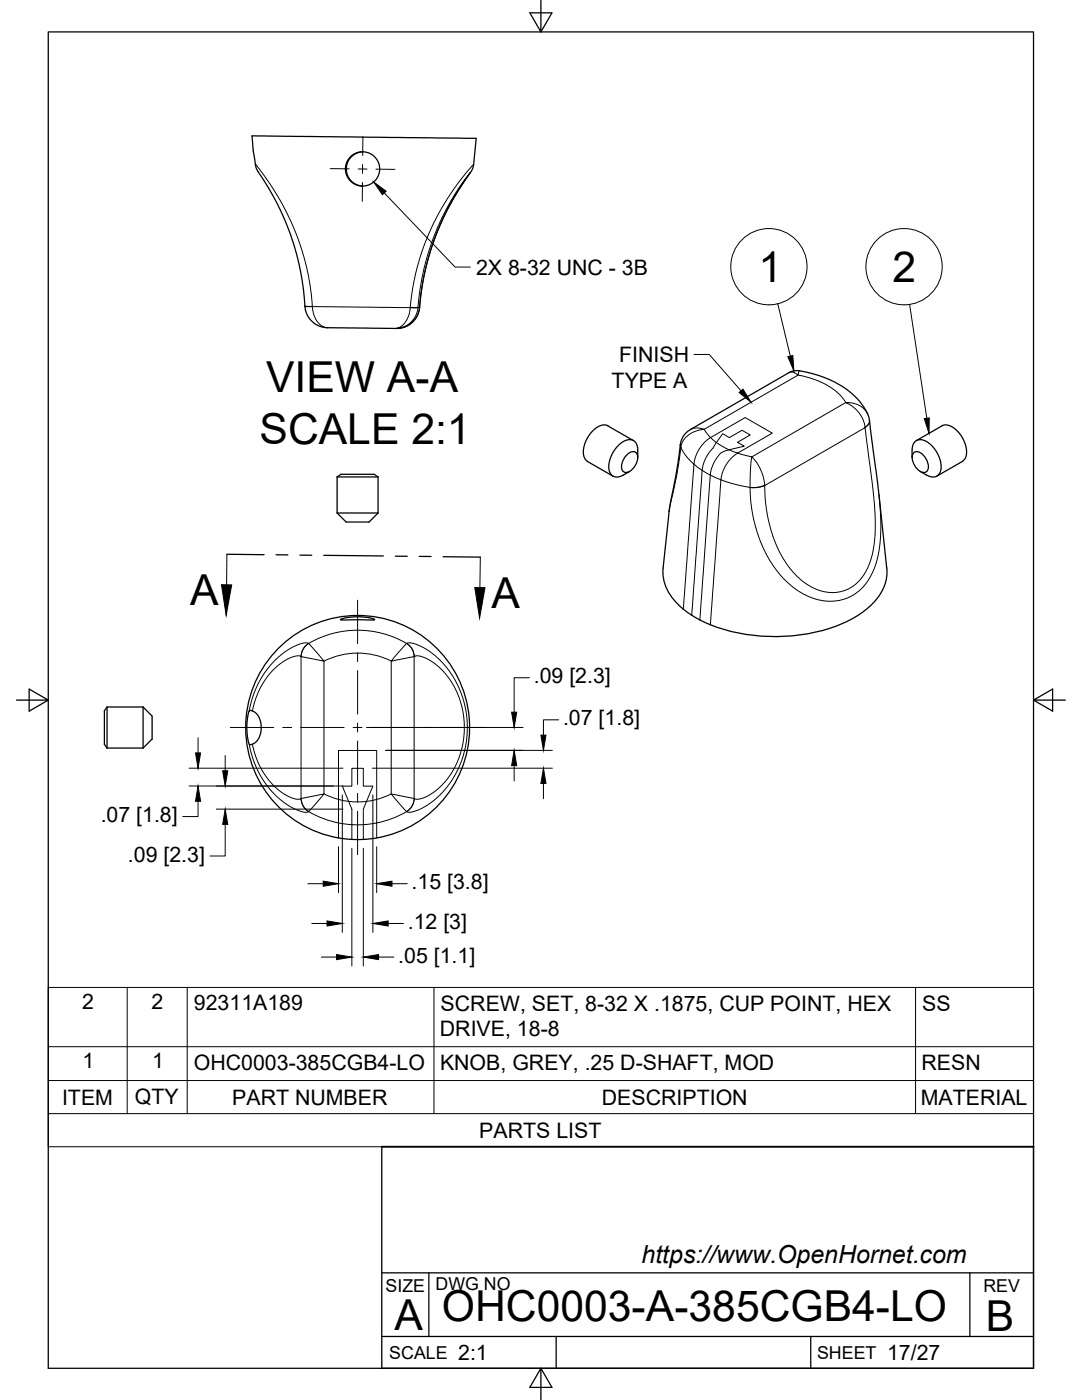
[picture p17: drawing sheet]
<svg xmlns="http://www.w3.org/2000/svg" width="216mm" height="279mm" viewBox="0 0 216 279" stroke-linecap="round" stroke-linejoin="round" font-family="sans-serif">
<defs><g id="words">
<g font-size="8.5">
<text x="151.4" y="56.3">1</text>
<text x="178.1" y="56.3">2</text>
<text x="53.1" y="78.3">VIEW A-A</text>
<text x="51.8" y="88.5">SCALE 2:1</text>
<text x="38" y="120.7">A</text>
<text x="98" y="121.2">A</text>
<text x="88.2" y="263.7">OHC0003-A-385CGB4-LO</text>
<text x="78.7" y="265.3">A</text>
<text x="196.7" y="265.7">B</text>
</g>
<text font-size="5" x="128" y="252.1">https://www.OpenHornet.com</text>
<g font-size="4.3">
<text x="95" y="54.8">2X 8-32 UNC - 3B</text>
<text x="122" y="77.4">TYPE A</text>
<text x="123.6" y="72.3">FINISH</text>
<text x="106.5" y="136.4">.09 [2.3]</text>
<text x="112.4" y="144.8">.07 [1.8]</text>
<text x="20.1" y="164.1">.07 [1.8]</text>
<text x="25.5" y="171.9">.09 [2.3]</text>
<text x="82.1" y="177.5">.15 [3.8]</text>
<text x="81.4" y="185.4">.12 [3]</text>
<text x="79.5" y="192.1">.05 [1.1]</text>
<text x="16.4" y="201.4">2</text>
<text x="30.2" y="201.4">2</text>
<text x="38.7" y="201.6">92311A189</text>
<text x="87.9" y="201.7">SCREW, SET, 8-32 X .1875, CUP POINT, HEX</text>
<text x="184" y="201.7">SS</text>
<text x="87.8" y="206.8">DRIVE, 18-8</text>
<text x="16.5" y="213.2">1</text>
<text x="30.4" y="213.2">1</text>
<text x="38.7" y="213.5">OHC0003-385CGB4-LO</text>
<text x="87.8" y="213.5">KNOB, GREY, .25 D-SHAFT, MOD</text>
<text x="183.9" y="213.5">RESN</text>
<text x="12.4" y="220.5">ITEM</text>
<text x="26.9" y="220.4">QTY</text>
<text x="46.3" y="220.5">PART NUMBER</text>
<text x="120.1" y="220.5">DESCRIPTION</text>
<text x="183.7" y="220.5">MATERIAL</text>
<text x="95.6" y="227.1">PARTS LIST</text>
<text x="91.4" y="271.4">2:1</text>
<text x="177" y="271.4">17/27</text>
</g>
<g font-size="3.5">
<text x="76.9" y="257.8">SIZE</text>
<text x="86.9" y="257.4">DWG NO</text>
<text x="196.2" y="257.8">REV</text>
<text x="77.7" y="271.2">SCALE</text>
<text x="163" y="271.2">SHEET</text>
</g>
</g></defs>
<!-- layer: Visible -->
<g fill="none" stroke="#000" stroke-width=".25">
<path d="M72.5 30.3l-1.1 .2a3.4 3.4 0 0 0-2.3 3.7 3.4 3.4 0 0 0 3.3 2.9M60.8 61.1a54.6 54.6 0 0 0-9.6-27.5l-.7-3.5-.2-3 44.7 .5-.7 6.1-3.3 5.1-2 3.6-1.9 4.2-1.6 4.9a51.4 51.4 0 0 0-1.8 9.8M60.8 61.2l.3 1.1 .7 1.4 1.1 1 1.2 .5 1.2 .2 9.4 .1 4.7 .1 1.7-.5 1.1-.7 .8-.9 .5-1.1 .2-1M60.8 61.1v.1M83.7 61.3v.1M67.3 95.2h8.1M67.3 95.2l.7-.5h6.7l.7 .5M67.3 95.2v7.2M75.4 95.2v7.2M125.2 90.7a1.25 1.25 0 0 1 1.8-.2 2.99 2.99 0 0 1-2.2 3.8 1.15 1.15 0 0 1-.7-1.7 3.8 3.8 0 0 1 1.1-1.9zM126.4 87.9l-5.1-2.9a2.77 2.77 0 0 0-3.1 1.1 5.5 5.5 0 0 0-1.6 5.2l.6 .8 5.1 2.9M127.3 91.3v-1.5a1.76 1.76 0 0 0-.9-1.9 1.76 1.76 0 0 0-2 .2 6.2 6.2 0 0 0-2.9 5.8 1.69 1.69 0 0 0 2.9 .9l1.2-.7"/>
<path d="M135.8 88.7h.1M135.8 88.8l-.7 4.8-1.5 8-1.3 11.8M173.5 83.9a10.9 10.9 0 0 0-4.4-6.1l-1.5-1-2.1-1.1-3.9-1.3a6.1 6.1 0 0 0-3.7-.3l-20.3 11.7-1.2 1.2-.4 .7-.2 1M173.5 83.9l1.8 14 1.6 15.5M173.5 83.9h.1M182 89.8v1.5M182 89.8a1.76 1.76 0 0 1 .9-1.9 1.76 1.76 0 0 1 2 .2 6.2 6.2 0 0 1 2.8 5.8 1.69 1.69 0 0 1-2.8 .9M182.2 90.5a1.15 1.15 0 0 1 1.9 .2 3.1 3.1 0 0 1 .9 3.3 1.15 1.15 0 0 1-1.8-.2 3.1 3.1 0 0 1-1-3.3zM182.9 87.9l5-2.9a2.77 2.77 0 0 1 3.2 1.1 5.5 5.5 0 0 1 1.6 5.2l-.7 .8-5.1 2.9M183.6 94.1l1.3 .7M67.3 102.4l1.8 1.8h4.5l1.8-1.8M67.3 102.4h8.1"/>
<path d="M132.3 113.4a10.1 10.1 0 0 0 5 8.9 27.2 27.2 0 0 0 13.7 4.6 33.6 33.6 0 0 0 20.2-4.1 11.6 11.6 0 0 0 5.7-7.3l.1-2.1M67.9 123.6l1.5-.4 2.1-.1 2.2 .2 1.1 .4h-6.6zM21.4 141.1v8.2M21.4 141.1l-.6 .8v6.6l.6 .8M21.4 141.1h7.2M21.4 149.3h7.2M28.6 141.1l1.8 1.8v4.6l-1.8 1.8M28.6 141.1v8.2M49.7 141.9h.7a3.9 3.9 0 0 1 1.5 4.9l-.1 .1a1.88 1.88 0 0 1-2.1 1.6l-.3-1.3-.1-1.6 .1-2.2z"/>
<circle cx="72.3" cy="33.7" r="3.4"/>
<circle cx="71.4" cy="145.2" r="22.4"/>
</g>
<!-- layer: Visible Narrow -->
<g fill="none" stroke="#000" stroke-width=".2">
<path d="M50.9 32.7l3.1 4.2 2.9 4.9 2.4 5.5 1.5 4.7a48.2 48.2 0 0 1 1.5 9.2M93.8 34.5l.1-.1-3 4.5-2.1 3.9-2 4.7-1.5 4.5a49.5 49.5 0 0 0-1.6 9.3h-.3a49.4 49.4 0 0 1 10.4-26.8zM94.5 32.8l-2.4 2.8-2.1 3-1.9 3.1-2.2 4.1-1.4 3.6-1.2 3.7-1 4.4-.4 3.9M60.8 61.1h1.5M60.8 61.2l21.1 .2M62.3 61.2l.4 1.7 .7 1.4 .9 .8 1.1 .3M81.9 61.4l-.4 1.6-.7 1.5-.9 .8-1.1 .3 1.6-.3 1.4-.8 1.1-1.4 .5-1.7M81.9 61.4h.1M81.9 61.4h1.5M83.4 61.3v.1M83.4 61.3h-1.5M83.7 61.3l-.3 1.5-.9 1.3-1.6 1.1-1.8 .4"/>
<path d="M83.7 61.4h.1M83.7 61.3h.1M159.2 74.9l-18.7 10.8M159.3 74.8a14.6 14.6 0 0 1 9 4.8l.5 .7M159.5 74l-.3 .9-1-.6-.8 .1M135.8 88.7l.1 .6M135.8 89.3l-.7 5.3-1.6 7.5M135.9 89.3l1.2 2 1.4 1.3M137.8 85.7l1.1-.3 1.6 .3-1.6 .3-1.6 .9-1 1-.5 1.4M138.5 92.6l1.6 1.3M138.5 92.6l-2.1 29M140.1 93.9l.4-1.6 .4-1 3.3-4.7 1.3 .7 2.6-1.4 1.6 .9-2.5 1.5 1.3 .7-3 .8a4.4 4.4 0 0 0-3.3 3.2l-.5 1.8"/>
<path d="M140.1 93.9l-2.1 28.9M140.1 93.9l1.6 .9M140.5 85.7a11.9 11.9 0 0 0 6.7 4.7M141.7 94.8l-2.1 28.9M141.7 94.8l2.2 1M143.8 95.8l-2.1 28.9M143.9 95.8a28 28 0 0 0 5.8 1.5M147.2 90.4l6.9-4-5.4-3.1-7 4.1-1.1 .9-1.5 2-.4 1-.2 1.3M147.2 90.4l-1.2 1-1.2 1.6-.7 1.6-.3 1.2M147.2 90.4l2.8 .8M149.7 97.3a26.2 26.2 0 0 0 7.4 18.9l2.1 1.7 2.6 1.3a9.3 9.3 0 0 0 12.7-5.9l.7-2.5 .5-3.7v-3.4l-.3-5M150 91.2l-.2 2.2-.1 3.9"/>
<path d="M150 91.2l.7 .7 .9 1.5 .7 1.7 .3 1.7M152.6 96.9l20-11.6 1.9 15.8 .1 4.8-.3 3.3a10.6 10.6 0 0 1-4.8 8.2 8.8 8.8 0 0 1-10-2l-1.7-1.8-1.5-2-1.3-2.7-1-2.6a31.5 31.5 0 0 1-1.4-9.4zM152.6 96.8v.1M152.6 96.8l-1.4 .4-1.5 .1M152.6 96.9l-1.4 .4h-1.5M168.7 80.3l-18.7 10.9M173.1 82.6a4.5 4.5 0 0 0-4.4-2.3l1.4 .8 1.3 1.3 .9 1.5 .3 1.4M173.5 83.9a1.48 1.48 0 0 1-.9 1.4M173.5 83.9a1.53 1.53 0 0 1-.9 1.4M60.1 131h.1M61.6 128.4a19.4 19.4 0 0 1 19.5 0M61.6 128.4l-1.1-.1-2.2 .9-2.1 1.4-2.2 2.2-1.5 1.9-1.2 2.2-.8 2.1-.8 2.9"/>
<path d="M61.6 128.4l3 3.5-4.5-.9M61.6 128.4a3.1 3.1 0 0 0-1.5 2.6M81.1 128.4h.1M81.1 128.4l-3 3.5 4.5-.9M81.1 128.4l.8-.1 1.1 .3 1.5 .6 1.3 .9 2.5 2.1 1.4 1.8 .9 1.3a19.1 19.1 0 0 1-5.4 25.4l-2.4 1.2-1.1 .2-.6-.1M81.1 128.4a3.1 3.1 0 0 1 1.5 2.6M82.6 131h.1M82.6 131a3.4 3.4 0 0 1 2.7 .6l2 1.3 1.9 1.9 1.4 2.1 1.2 2.9a16.4 16.4 0 0 1-5.6 18.5l-1.3 .8-.9 .3a1.62 1.62 0 0 1-1.4 0zM49.7 148.5l.7 2.7 .8 2 1.2 2.3 1 1.5 1.6 1.8 1.5 1.3 1.8 1.1 1.8 .7a1.67 1.67 0 0 0 1.5 .1M50.4 141.9l.5-2.2 .9-2.1 1.1-2 1.3-1.6 1.3-1.2 1.7-1.2 1.6-.6 .8-.1 .4 .1 .1 28.4-.4 .1h-.7l-1.9-.8-1.6-1.1-1.7-1.7-1-1.3-1.2-2.2-.7-1.7-.5-2.2M60.1 159.3l4.5-.8-3 3.5M60.1 159.3v.1"/>
<path d="M60.1 159.3a3.1 3.1 0 0 0 1.5 2.7M67.5 159.6v4.6M67.5 159.6v-9.8h7.7v9.8M67.6 159.5a14.8 14.8 0 0 0 7.6 0M75.2 159.6v4.6M78.1 158.5v-26.6a14.9 14.9 0 0 0-13.5 .1v26.5l3 1M78.1 158.5l3 3.5M78.1 158.5l4.5 .8M78.1 158.4l-2.9 1.1M82.6 159.3v.1M82.6 159.3a3.1 3.1 0 0 1-1.5 2.7M61.6 162a19.4 19.4 0 0 0 6 2.2"/>
<path d="M67.5 164.2v3M67.6 164.2l2.1 .3 1.9 .1 3.6-.4M70.2 167.5v-4.6a4.3 4.3 0 0 0-.6-2.9l-1.3-3.1h1.9v-3.6h2.3v3.6h1.9l-1.4 3.2a6.2 6.2 0 0 0-.5 3.6v3.8M75.2 164.2v3M81.1 162h.1M81.1 162a19.4 19.4 0 0 1-5.9 2.2"/>
</g>
<!-- layer: Titleblock -->
<path d="M76.2 228.9v44.2h130v-44.2M76.2 254h130M85.6 254v12.7M193.5 254v12.7M76.2 266.7h130M111 266.7v6.4M161.8 266.7v6.4" fill="none" stroke="#000" stroke-width=".25"/>
<path d="M76.2 228.9h130" fill="none" stroke="#000" stroke-width=".36"/>
<!-- layer: Border -->
<path d="M9.6 6.4h196.6v266.7h-196.6zM107.9 0v6.4l-2.2-3.8h4.4l-2.2 3.8M3.3 139.7h6.3l-3.8-2.2v4.4l3.8-2.2M206.2 139.7l3.8 2.2v-4.4l-3.8 2.2h6.4M107.9 273.1l2.2 3.8h-4.4l2.2-3.8v6.3" fill="none" stroke="#000" stroke-width=".25"/>
<!-- layer: Parts Lists -->
<path d="M9.6 197.1h196.6v31.8h-196.6zM25.4 197.1v25.2M37.4 197.1v25.2M86.6 197.1v25.2M182.7 197.1v25.2M9.6 215.6h196.6M9.6 208.9h196.6M9.6 222.3h196.6" fill="none" stroke="#000" stroke-width=".2"/>
<!-- layer: Section Lines -->
<path d="M45.3 110.6l7.4 .1M55.1 110.7h2.3M59.8 110.8h2.4M64.6 110.8l11.9 .2M78.9 111h2.4M83.7 111l2.3 .1M88.4 111.1l7.4 .1" fill="none" stroke="#000" stroke-width=".25"/>
<path d="M45.3 110.6l-.1 6.1M95.8 111.2v6.1" fill="none" stroke="#000" stroke-width=".2"/>
<path d="M44.2 116.7h2l-1.1 6.1zM94.7 117.3h2.1l-1.1 6.1z" fill="#000" stroke="#000" stroke-width=".2"/>
<!-- layer: Leaders -->
<path d="M147.5 78.3l.8-.6 1.6 2.6z" fill="#000" stroke="#000" stroke-width=".2"/>
<path d="M138.5 70.7h3l6.4 7.3" fill="none" stroke="#000" stroke-width=".2"/>
<!-- layer: Balloons -->
<g fill="none" stroke="#000" stroke-width=".2">
<circle cx="153.4" cy="53.2" r="7.6"/>
<circle cx="180.4" cy="53.2" r="7.6"/>
</g>
<!-- layer: 0 -->
<path d="M157.2 71.2l1-.2 .2 3zM184.4 83.5l1-.1v3.1z" fill="#000" stroke="#000" stroke-width=".2"/>
<path d="M155.2 60.6l2.5 10.5M181.5 60.8l3.4 22.7" fill="none" stroke="#000" stroke-width=".2"/>
<!-- layer: Smart Centers -->
<g fill="none" stroke="#000" stroke-width=".2">
<path d="M65.9 33.7h3.8M71.5 33.7h1.7M72.3 36.4v3.8M72.3 32.8v1.8M72.4 27.3v3.8M75 33.8h3.8M71.4 119.8v8.7M71.4 130.3v1.7M71.4 133.8v8.7M46 145.2h8.6M56.4 145.2h1.8M60 145.2h8.7"/>
<path d="M70.5 145.2h1.7M71.4 144.3v1.8M71.4 147.9v8.6M71.4 158.3v1.8M74 145.2h8.7M84.5 145.2h1.8M88.1 145.2h8.7M71.4 161.9v8.7"/>
</g>
<!-- layer: Hole Notes -->
<path d="M74.6 36.3l2.4 1.9-.7 .7z" fill="#000" stroke="#000" stroke-width=".2"/>
<path d="M76.7 38.5l14.1 14.8h3.1" fill="none" stroke="#000" stroke-width=".2"/>
<!-- layer: FD_Dimensions -->
<g fill="none" stroke="#000" stroke-width=".2">
<path d="M105.6 135.3h-3v6.8M37.7 153.3h30.7M37.7 156.9h30.7M39.5 159.9v3.1h-3M39.5 147.2v3.1M44.9 150.8v3M68.3 158.6v27.5M73.1 145.2h31.3M74.3 153.3h35.9M74.4 158.6v27.5M76.9 149.8h33.3M102.6 152.8v3.1"/>
<path d="M108.4 156.4v3M111.5 143.7h-3.1v3M43.2 161.5h25.2M44.9 164.5v6.3h-3M61.4 176.4h3.1M67.5 169v9.1M70.2 169.3v23.5M72.5 169.3v23.5M75.2 169v9.1M78.2 176.4h3.1M62.2 184.3h3.1M64.1 191h3.1"/>
<path d="M75.5 191h3.1M77.4 184.3h3.1"/>
</g>
<g fill="#000" stroke="#000" stroke-width=".2">
<path d="M39 150.3h1l-.5 3zM39.5 156.9l.5 3h-1zM44.4 153.8h1l-.5 3.1zM102.6 149.8l.5 3h-1zM102.1 142.1h1l-.5 3.1zM108.4 153.3l.5 3.1h-1zM107.9 146.7h1l-.5 3.1zM44.9 161.5l.5 3h-1zM64.5 175.9l3 .5-3 .5zM75.2 176.4l3-.5v1zM65.3 183.8l3 .5-3 .5zM67.2 190.5l3 .5-3 .5z"/>
<path d="M72.5 191l3-.5v1zM74.4 184.3l3-.5v1z"/>
</g>
<use href="#words"/>
</svg>
